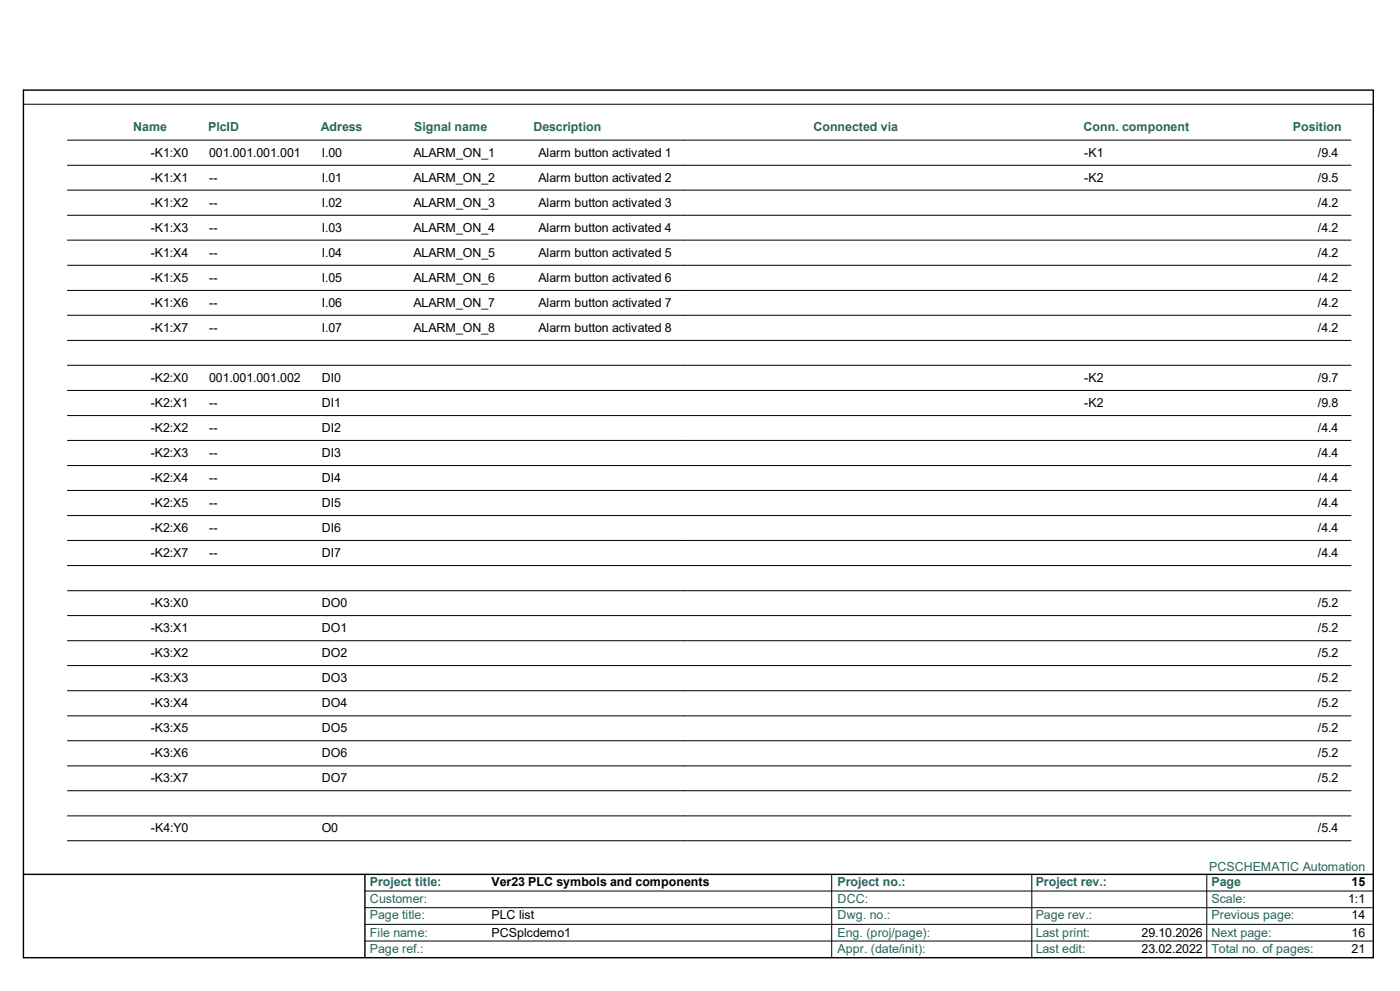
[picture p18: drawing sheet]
<svg xmlns="http://www.w3.org/2000/svg" width="420mm" height="297mm" viewBox="0 0 420 297" stroke-linecap="round" stroke-linejoin="round" font-family="sans-serif">
<defs><g id="words">
<g font-size="3.7" fill="#27675f">
<text x="40" y="39.4">Name</text>
<text x="62.5" y="39.4">PlcID</text>
<text x="96.3" y="39.4">Adress</text>
<text x="124.3" y="39.4">Signal name</text>
<text x="160" y="39.4">Description</text>
<text x="244" y="39.4">Connected via</text>
<text x="325" y="39.4">Conn. component</text>
<text x="387.9" y="39.4">Position</text>
<text x="362.8" y="260.9">PCSCHEMATIC Automation</text>
<text x="111" y="265.6">Project title:</text>
<text x="251.3" y="265.6">Project no.:</text>
<text x="310.7" y="265.6">Project rev.:</text>
<text x="363.5" y="265.6">Page</text>
<text x="111" y="270.7">Customer:</text>
<text x="111" y="275.5">Page title:</text>
<text x="251.3" y="275.5">Dwg. no.:</text>
<text x="251.3" y="270.7">DCC:</text>
<text x="310.7" y="275.5">Page rev.:</text>
<text x="363.5" y="275.5">Previous page:</text>
<text x="363.5" y="270.7">Scale:</text>
<text x="111" y="280.7">File name:</text>
<text x="251.3" y="280.7">Eng. (proj/page):</text>
<text x="310.7" y="280.7">Last print:</text>
<text x="363.5" y="280.7">Next page:</text>
<text x="111" y="285.5">Page ref.:</text>
<text x="251.3" y="285.5">Appr. (date/init):</text>
<text x="310.7" y="285.5">Last edit:</text>
<text x="363.5" y="285.5">Total no. of pages:</text>
</g>
<g font-size="3.7">
<text x="45.2" y="47">-K1:X0</text>
<text x="62.7" y="47">001.001.001.001</text>
<text x="96.5" y="47">I.00</text>
<text x="124" y="47">ALARM_ON_1</text>
<text x="161.5" y="47">Alarm button activated 1</text>
<text x="325.3" y="47">-K1</text>
<text x="395.4" y="47">/9.4</text>
<text x="45.2" y="54.4">-K1:X1</text>
<text x="62.7" y="54.4">--</text>
<text x="96.5" y="54.4">I.01</text>
<text x="124" y="54.4">ALARM_ON_2</text>
<text x="161.5" y="54.4">Alarm button activated 2</text>
<text x="325.3" y="54.4">-K2</text>
<text x="395.4" y="54.4">/9.5</text>
<text x="45.2" y="62">-K1:X2</text>
<text x="62.7" y="62">--</text>
<text x="96.5" y="62">I.02</text>
<text x="124" y="62">ALARM_ON_3</text>
<text x="161.5" y="62">Alarm button activated 3</text>
<text x="395.4" y="62">/4.2</text>
<text x="45.2" y="69.4">-K1:X3</text>
<text x="62.7" y="69.4">--</text>
<text x="96.5" y="69.4">I.03</text>
<text x="124" y="69.4">ALARM_ON_4</text>
<text x="161.5" y="69.4">Alarm button activated 4</text>
<text x="395.4" y="69.4">/4.2</text>
<text x="45.2" y="77">-K1:X4</text>
<text x="62.7" y="77">--</text>
<text x="96.5" y="77">I.04</text>
<text x="124" y="77">ALARM_ON_5</text>
<text x="161.5" y="77">Alarm button activated 5</text>
<text x="395.4" y="77">/4.2</text>
<text x="45.2" y="84.5">-K1:X5</text>
<text x="62.7" y="84.5">--</text>
<text x="96.5" y="84.5">I.05</text>
<text x="124" y="84.5">ALARM_ON_6</text>
<text x="161.5" y="84.5">Alarm button activated 6</text>
<text x="395.4" y="84.5">/4.2</text>
<text x="45.2" y="91.9">-K1:X6</text>
<text x="62.7" y="91.9">--</text>
<text x="96.5" y="91.9">I.06</text>
<text x="124" y="91.9">ALARM_ON_7</text>
<text x="161.5" y="91.9">Alarm button activated 7</text>
<text x="395.4" y="91.9">/4.2</text>
<text x="45.2" y="99.5">-K1:X7</text>
<text x="62.7" y="99.5">--</text>
<text x="96.5" y="99.5">I.07</text>
<text x="124" y="99.5">ALARM_ON_8</text>
<text x="161.5" y="99.5">Alarm button activated 8</text>
<text x="395.4" y="99.5">/4.2</text>
<text x="45.2" y="114.5">-K2:X0</text>
<text x="62.7" y="114.5">001.001.001.002</text>
<text x="96.5" y="114.5">DI0</text>
<text x="325.3" y="114.5">-K2</text>
<text x="395.4" y="114.5">/9.7</text>
<text x="45.2" y="121.9">-K2:X1</text>
<text x="62.7" y="121.9">--</text>
<text x="96.5" y="121.9">DI1</text>
<text x="325.3" y="121.9">-K2</text>
<text x="395.4" y="121.9">/9.8</text>
<text x="45.2" y="129.4">-K2:X2</text>
<text x="62.7" y="129.4">--</text>
<text x="96.5" y="129.4">DI2</text>
<text x="395.4" y="129.4">/4.4</text>
<text x="45.2" y="137">-K2:X3</text>
<text x="62.7" y="137">--</text>
<text x="96.5" y="137">DI3</text>
<text x="395.4" y="137">/4.4</text>
<text x="45.2" y="144.4">-K2:X4</text>
<text x="62.7" y="144.4">--</text>
<text x="96.5" y="144.4">DI4</text>
<text x="395.4" y="144.4">/4.4</text>
<text x="45.2" y="152">-K2:X5</text>
<text x="62.7" y="152">--</text>
<text x="96.5" y="152">DI5</text>
<text x="395.4" y="152">/4.4</text>
<text x="45.2" y="159.4">-K2:X6</text>
<text x="62.7" y="159.4">--</text>
<text x="96.5" y="159.4">DI6</text>
<text x="395.4" y="159.4">/4.4</text>
<text x="45.2" y="167">-K2:X7</text>
<text x="62.7" y="167">--</text>
<text x="96.5" y="167">DI7</text>
<text x="395.4" y="167">/4.4</text>
<text x="45.2" y="181.9">-K3:X0</text>
<text x="96.5" y="181.9">DO0</text>
<text x="395.4" y="181.9">/5.2</text>
<text x="45.2" y="189.5">-K3:X1</text>
<text x="96.5" y="189.5">DO1</text>
<text x="395.4" y="189.5">/5.2</text>
<text x="45.2" y="196.9">-K3:X2</text>
<text x="96.5" y="196.9">DO2</text>
<text x="395.4" y="196.9">/5.2</text>
<text x="45.2" y="204.5">-K3:X3</text>
<text x="96.5" y="204.5">DO3</text>
<text x="395.4" y="204.5">/5.2</text>
<text x="45.2" y="211.9">-K3:X4</text>
<text x="96.5" y="211.9">DO4</text>
<text x="395.4" y="211.9">/5.2</text>
<text x="45.2" y="219.4">-K3:X5</text>
<text x="96.5" y="219.4">DO5</text>
<text x="395.4" y="219.4">/5.2</text>
<text x="45.2" y="227">-K3:X6</text>
<text x="96.5" y="227">DO6</text>
<text x="395.4" y="227">/5.2</text>
<text x="45.2" y="234.4">-K3:X7</text>
<text x="96.5" y="234.4">DO7</text>
<text x="395.4" y="234.4">/5.2</text>
<text x="45.3" y="249.4">-K4:Y0</text>
<text x="96.5" y="249.4">O0</text>
<text x="395.4" y="249.4">/5.4</text>
<text x="147.5" y="265.6">Ver23 PLC symbols and components</text>
<text x="405.5" y="265.6">15</text>
<text x="147.5" y="275.5">PLC list</text>
<text x="404.5" y="270.7">1:1</text>
<text x="405.5" y="275.5">14</text>
<text x="147.5" y="280.7">PCSplcdemo1</text>
<text x="342.5" y="280.7">29.10.2026</text>
<text x="405.5" y="280.7">16</text>
<text x="342.5" y="285.5">23.02.2022</text>
<text x="405.5" y="285.5">21</text>
</g>
</g></defs>
<path d="M7 27h405v260h-405zM7 262h405M109.5 262v25" fill="none" stroke="#000" stroke-width=".42"/>
<g fill="none" stroke="#000" stroke-width=".3">
<path d="M7.3 31.2h404.7M20.2 42h385.1M20.2 49.5h385.1M20.2 57h385.1M20.2 64.5h385.1M20.2 72h385.1M20.2 79.5h385.1M20.2 87h385.1M20.2 94.5h385.1M20.2 102h385.1M20.2 109.5h385.1M20.2 117h385.1"/>
<path d="M20.2 124.5h385.1M20.2 132h385.1M20.2 139.5h385.1M20.2 147h385.1M20.2 154.5h385.1M20.2 162h385.1M20.2 169.5h385.1M20.2 177h385.1M20.2 184.5h385.1M20.2 192h385.1M20.2 199.5h385.1M20.2 207h385.1"/>
<path d="M20.2 214.5h385.1M20.2 222h385.1M20.2 229.5h385.1M20.2 237h385.1M20.2 244.5h385.1M20.2 252h385.1M109.5 272h302.2M109.5 277h302.2M109.5 267h302.5M249.5 262v25M309.5 262v25M362 262v25"/>
<path d="M109.5 282h302.2"/>
</g>
<use href="#words"/>
</svg>
